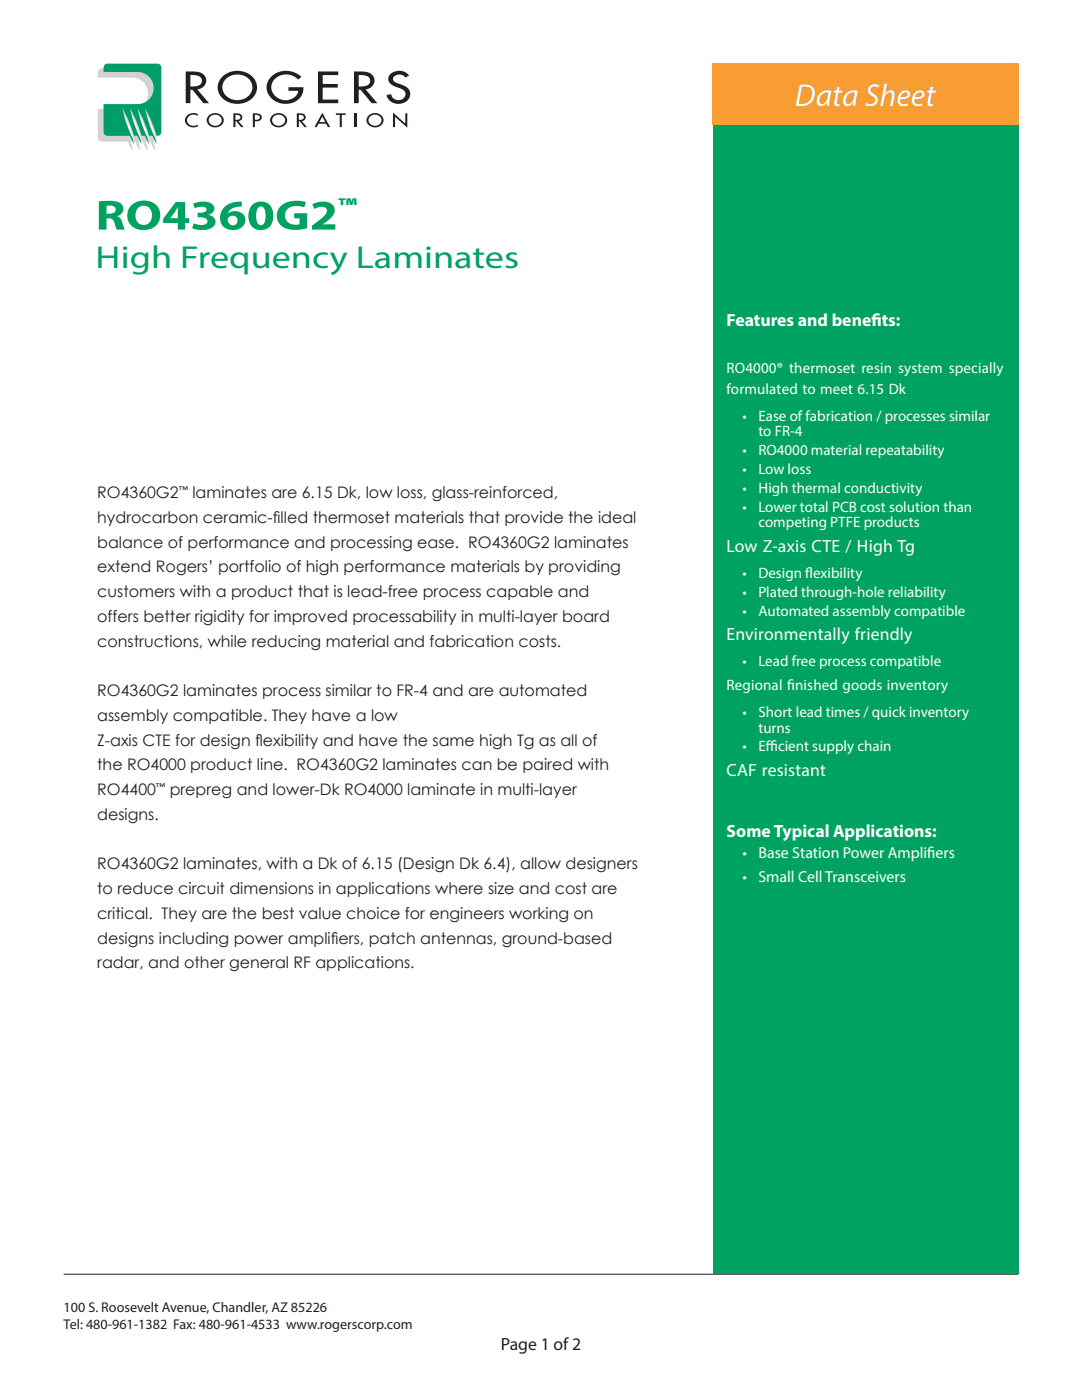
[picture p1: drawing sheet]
<svg xmlns="http://www.w3.org/2000/svg" width="216mm" height="279mm" viewBox="0 0 216 279" stroke-linecap="round" stroke-linejoin="round" font-family="sans-serif">
<defs><g id="words">
<text font-size="8.5" fill="#00a261" x="19" y="45.8">RO4360G2</text>
<text font-size="6.3" fill="#fff" x="158.6" y="21.2">Data Sheet</text>
<text font-size="6.3" fill="#00a261" x="19" y="53.4">High Frequency Laminates</text>
<text font-size="4.9" fill="#00a261" x="67.4" y="43">™</text>
<g font-size="3.5" fill="#fff">
<text x="145" y="65.1">Features and benef</text>
<text x="173.9" y="65.1">its:</text>
<text x="145" y="110.1">Low Z-axis CTE / High Tg</text>
<text x="145" y="127.7">Environmentally friendly</text>
<text x="145" y="154.8">CAF resistant</text>
<text x="145" y="167">Some Typical Applications:</text>
</g>
<text font-size="3.5" fill="#231f20" x="99.9" y="269.3">Page 1 of 2</text>
<g font-size="3.2" fill="#231f20">
<text x="19.4" y="99.4">RO4360G2</text>
<text x="38.4" y="99.4">laminates are 6.15 Dk, low loss, glass-reinforced,</text>
<text x="19.4" y="104.3">hydrocarbon ceramic-f</text>
<text x="54.5" y="104.3">illed thermoset materials that provide the ideal</text>
<text x="19.4" y="109.3">balance of performance and processing ease. RO4360G2 laminates</text>
<text x="19.4" y="114.2">extend Rogers’ portfolio of high performance materials by providing</text>
<text x="19.4" y="119.2">customers with a product that is lead-free process capable and</text>
<text x="19.4" y="124.1">offers better rigidity for improved processability in multi-layer board</text>
<text x="19.4" y="129">constructions, while reducing material and fabrication costs.</text>
<text x="19.4" y="138.9">RO4360G2 laminates process similar to FR-4 and are automated</text>
<text x="19.4" y="143.9">assembly compatible. They have a low</text>
<text x="19.4" y="148.8">Z-axis CTE for design f</text>
<text x="50.9" y="148.8">lexibility and have the same high Tg as all of</text>
<text x="19.4" y="153.7">the RO4000 product line. RO4360G2 laminates can be paired with</text>
<text x="19.4" y="158.7">RO4400</text>
<text x="33.9" y="158.7">prepreg and lower-Dk RO4000 laminate in multi-layer</text>
<text x="19.4" y="163.6">designs.</text>
<text x="19.4" y="173.5">RO4360G2 laminates, with a Dk of 6.15 (Design Dk 6.4), allow designers</text>
<text x="19.4" y="178.4">to reduce circuit dimensions in applications where size and cost are</text>
<text x="19.4" y="183.4">critical. They are the best value choice for engineers working on</text>
<text x="19.4" y="188.3">designs including power amplif</text>
<text x="66" y="188.3">iers, patch antennas, ground-based</text>
<text x="19.4" y="193.2">radar, and other general RF applications.</text>
</g>
<g font-size="3.2" fill="#fff">
<text x="148.2" y="171.3">•</text>
<text x="151.3" y="171.3">Base Station Power Amplif</text>
<text x="185" y="171.3">iers</text>
<text x="148.2" y="176.1">•</text>
<text x="151.3" y="176.1">Small Cell Transceivers</text>
</g>
<g font-size="3" fill="#fff">
<text x="145" y="74.4">RO4000® thermoset resin system specially</text>
<text x="145" y="78.6">formulated to meet 6.15 Dk</text>
<text x="148.2" y="83.9">•</text>
<text x="151.3" y="83.9">Ease of fabrication / processes similar</text>
<text x="151.3" y="87.1">to FR-4</text>
<text x="148.2" y="90.8">•</text>
<text x="148.2" y="94.6">•</text>
<text x="151.3" y="90.8">RO4000 material repeatability</text>
<text x="151.3" y="94.6">Low loss</text>
<text x="148.2" y="98.3">•</text>
<text x="151.3" y="98.3">High thermal conductivity</text>
<text x="148.2" y="102.1">•</text>
<text x="151.3" y="102.1">Lower total PCB cost solution than</text>
<text x="151.3" y="105.3">competing PTFE products</text>
<text x="148.2" y="115.4">•</text>
<text x="148.2" y="119.1">•</text>
<text x="151.3" y="115.4">Design f</text>
<text x="151.3" y="119.1">Plated through-hole reliability</text>
<text x="160.7" y="115.4">lexibility</text>
<text x="148.2" y="122.9">•</text>
<text x="151.3" y="122.9">Automated assembly compatible</text>
<text x="145" y="137.8">Regional f</text>
<text x="148.2" y="132.9">•</text>
<text x="151.3" y="132.9">Lead free process compatible</text>
<text x="157" y="137.8">inished goods inventory</text>
<text x="148.2" y="143">•</text>
<text x="151.3" y="143">Short lead times / quick inventory</text>
<text x="148.2" y="150">•</text>
<text x="151.3" y="146.2">turns</text>
<text x="151.3" y="150">Ef</text>
<text x="152.8" y="150">f</text>
<text x="152.8" y="150">icient supply chain</text>
</g>
<g font-size="2.8" fill="#231f20">
<text x="12.7" y="261.7">100 S. Roosevelt Avenue, Chandler, AZ 85226</text>
<text x="12.7" y="265.1">Tel: 480-961-1382 Fax: 480-961-4533 www.rogerscorp.com</text>
</g>
<g font-size="1.9" fill="#231f20">
<text x="35.7" y="98.4">™</text>
<text x="31.1" y="157.6">™</text>
</g>
</g></defs>
<path d="M12.7 254.3h190.5" fill="none" stroke="#231f20" stroke-width=".2"/>
<path d="M19.8 14l.6-.3h10a.77 .77 0 0 1 .8 .8v12.7l-1-2.7-1.3-2.5 .8 2.7 1.3 3.2-.5 .2 .4 1.7-.9-1.7h-.1a24.6 24.6 0 0 0-2.5-6.1l.2 .5a24.6 24.6 0 0 0 2 5.6h-.6l.4 1.7-.9-1.7h-.1a24.6 24.6 0 0 0-2.5-6.1l.1 .5a24.6 24.6 0 0 0 2.1 5.6h-.6l.4 1.7-.9-1.7h-.1a24.6 24.6 0 0 0-2.5-6.1l.1 .1a24.6 24.6 0 0 0 2.1 6h-.6l.4 1.7-.9-1.7-5 .1a.79 .79 0 0 1-.9-.8v-5.6h6.9a3.2 3.2 0 0 0 3.1-3.2 3.2 3.2 0 0 0-3.1-3.2h-6.9v-.9z" fill="#231f20"/>
<path d="M19.8 14l.6-.3h10a.77 .77 0 0 1 .8 .8v12.7l-1-2.7-1.3-2.5 .8 2.7 1.3 3.2-.5 .2 .4 1.7-.9-1.7h-.1a24.6 24.6 0 0 0-2.5-6.1l.2 .5a24.6 24.6 0 0 0 2 5.6h-.6l.4 1.7-.9-1.7h-.1a24.6 24.6 0 0 0-2.5-6.1l.1 .5a24.6 24.6 0 0 0 2.1 5.6h-.6l.4 1.7-.9-1.7h-.1a24.6 24.6 0 0 0-2.5-6.1l.1 .1a24.6 24.6 0 0 0 2.1 6h-.6l.4 1.7-.9-1.7-5 .1a.79 .79 0 0 1-.9-.8v-5.6h6.9a3.2 3.2 0 0 0 3.1-3.2 3.2 3.2 0 0 0-3.1-3.2h-6.9v-.9z" fill="none" stroke="#231f20" stroke-width=".2"/>
<path d="M20.9 12.9l.5-.2h10a.77 .77 0 0 1 .8 .8v12.9a.76 .76 0 0 1-1 .7l-1-2.9-1.3-2.6 1.3 4.3a8 8 0 0 1 1.1 2.9l-.9-1.7h-.7l-1-2.9-1.3-2.6 1.3 4.3a8 8 0 0 1 1.1 2.9l-.9-1.7h-.7l-1-2.9-1.3-2.6 1.3 4.3a8 8 0 0 1 1.1 2.9l-.9-1.7h-.7l-1-2.9-1.3-2.6 1.3 4.3a8 8 0 0 1 1.1 2.9l-.9-1.7h-4.4a.78 .78 0 0 1-.8-.7v-5.6h6.8a3.2 3.2 0 0 0 3.2-3.2 3.2 3.2 0 0 0-3.2-3.2h-6.8v-.9z" fill="#009c69"/>
<g fill="#231f20">
<path d="M54.3 15.1a4.4 4.4 0 0 1 5.8 .3l-.6 .5a3.2 3.2 0 0 0-5.3 .9 2.8 2.8 0 0 0 1.9 3.1 2.8 2.8 0 0 0 3.3-1.3l.1-.5h-1.9v-.7h2.9a3.3 3.3 0 0 1-4.3 3.3 3.2 3.2 0 0 1-2.8-2.2 3.2 3.2 0 0 1 .9-3.4z"/>
<path d="M63.5 14.3h4v.7h-3.1v1.8h3v.7h-3v2.4h3.1v.7h-4z"/>
<path d="M77.8 14.9a2.57 2.57 0 0 1 3.8 .2l-.7 .4a1.4 1.4 0 0 0-2.5 .3 1.23 1.23 0 0 0 1.1 .9l.5 .2a1.89 1.89 0 0 1 1.7 1.2 1.89 1.89 0 0 1-.5 2.1 2.51 2.51 0 0 1-4.1-1.2l1-.2a1.4 1.4 0 0 0 1.6 1.2 1.4 1.4 0 0 0 1.1-1.6l-.4-.5-1.3-.5a1.62 1.62 0 0 1-1.3-2.5z"/>
<path d="M37.2 23.1a1.95 1.95 0 0 1 2.3-.4v.4a1.23 1.23 0 0 0-1.6 0 1.23 1.23 0 0 0-.4 1.6 1.43 1.43 0 0 0 2 .1v.4a1.75 1.75 0 0 1-2.6-1.2z"/>
<path d="M67 22.6h2v.3h-.8v2.5h-.4v-2.5h-.8z"/>
<path d="M37.1 14.3v6.3h.9v-2.7h.4l2.2 2.7h1.1l-2.3-2.8a1.75 1.75 0 0 0 1.8-1.7 1.75 1.75 0 0 0-1.8-1.8zM38 15h.7a1.18 1.18 0 0 1 1.3 .5 1.18 1.18 0 0 1 0 1.4l-.8 .3-1.2 .1z"/>
<path d="M44.6 15.1a3.1 3.1 0 0 0-1.1 3.1 3.1 3.1 0 0 0 2.3 2.3 3.9 3.9 0 0 0 5.5-3.1 4 4 0 0 0-6.1-2.7zM45 15.8a3.2 3.2 0 0 1 5.3 1 2.89 2.89 0 0 1-4.2 2.9 2.4 2.4 0 0 1-1.1-3.9z"/>
<path d="M70.6 14.3v6.3h1v-2.7h.4l2.2 2.7h1.1l-2.4-2.8a1.75 1.75 0 0 0 1.8-1.7 1.75 1.75 0 0 0-1.7-1.8zM71.6 15h.7a1.18 1.18 0 0 1 1.3 .5 1.18 1.18 0 0 1 0 1.4l-.8 .3-1.2 .1z"/>
<path d="M41.6 23.1a1.51 1.51 0 0 0 .1 1.9 1.51 1.51 0 0 0 1.8 .4 1.42 1.42 0 0 0 1.1-1.7 1.42 1.42 0 0 0-1.7-1.1h-.5zM41.9 23.3a1.25 1.25 0 0 1 1.7-.3 1.25 1.25 0 0 1 .4 1.7 1.25 1.25 0 0 1-1.7 .3 1.25 1.25 0 0 1-.4-1.7z"/>
<path d="M46.6 22.6v2.8h.4v-1.2h.2l.9 1.2h.5l-1-1.2a.79 .79 0 0 0 .8-.9 .79 .79 0 0 0-1-.7zM47 22.9h.1a.62 .62 0 0 1 .6 .1 .62 .62 0 0 1 .2 .7l-.9 .2z"/>
<path d="M50.4 22.6v2.8h.5v-1.2a.93 .93 0 0 0 1-.2 .93 .93 0 0 0 .2-1.1 2.28 2.28 0 0 0-1.7-.3zM50.9 22.9h.1a.61 .61 0 0 1 .6 .1 .61 .61 0 0 1 .2 .7l-.9 .2z"/>
<path d="M54.2 23.1a1.51 1.51 0 0 0 .1 1.9 1.51 1.51 0 0 0 1.8 .4 1.42 1.42 0 0 0 1.2-1.7 1.42 1.42 0 0 0-1.7-1.1h-.5zM54.5 23.3a1.25 1.25 0 0 1 1.7-.3 1.25 1.25 0 0 1 .4 1.7 1.25 1.25 0 0 1-1.6 .3 1.25 1.25 0 0 1-.5-1.7z"/>
<path d="M59.2 22.6v2.8h.4v-1.2h.2l1 1.2h.5l-1.1-1.2a.79 .79 0 0 0 .8-.9 .79 .79 0 0 0-1-.7zM59.6 22.9h.1a.62 .62 0 0 1 .7 .1 .62 .62 0 0 1 .2 .7l-1 .2z"/>
<path d="M64.3 22.5l-1.5 2.9h.4l.4-.7h1.5l.3 .7h.5zM64.3 23.3l.6 1.1h-1.2z"/>
</g>
<path d="M71 22.6v2.8" fill="none" stroke="#231f20" stroke-width=".41"/>
<g fill="#231f20">
<path d="M78.4 22.5l2.5 2.1v-2h.4v2.9l-2.5-2.2v2.1h-.4z"/>
<path d="M73.5 23.1a1.51 1.51 0 0 0 .1 1.9 1.51 1.51 0 0 0 1.8 .4 1.42 1.42 0 0 0 1.1-1.7 1.42 1.42 0 0 0-1.7-1.1h-.5zM73.8 23.3a1.25 1.25 0 0 1 1.7-.3 1.25 1.25 0 0 1 .4 1.7 1.25 1.25 0 0 1-1.7 .3 1.25 1.25 0 0 1-.4-1.7z"/>
</g>
<path d="M142.3 12.7h60.9v241.6h-60.9z" fill="#00a261"/>
<path d="M142 12.7h61.2v12.2h-61.2z" fill="#f89d31"/>
<use href="#words"/>
</svg>
